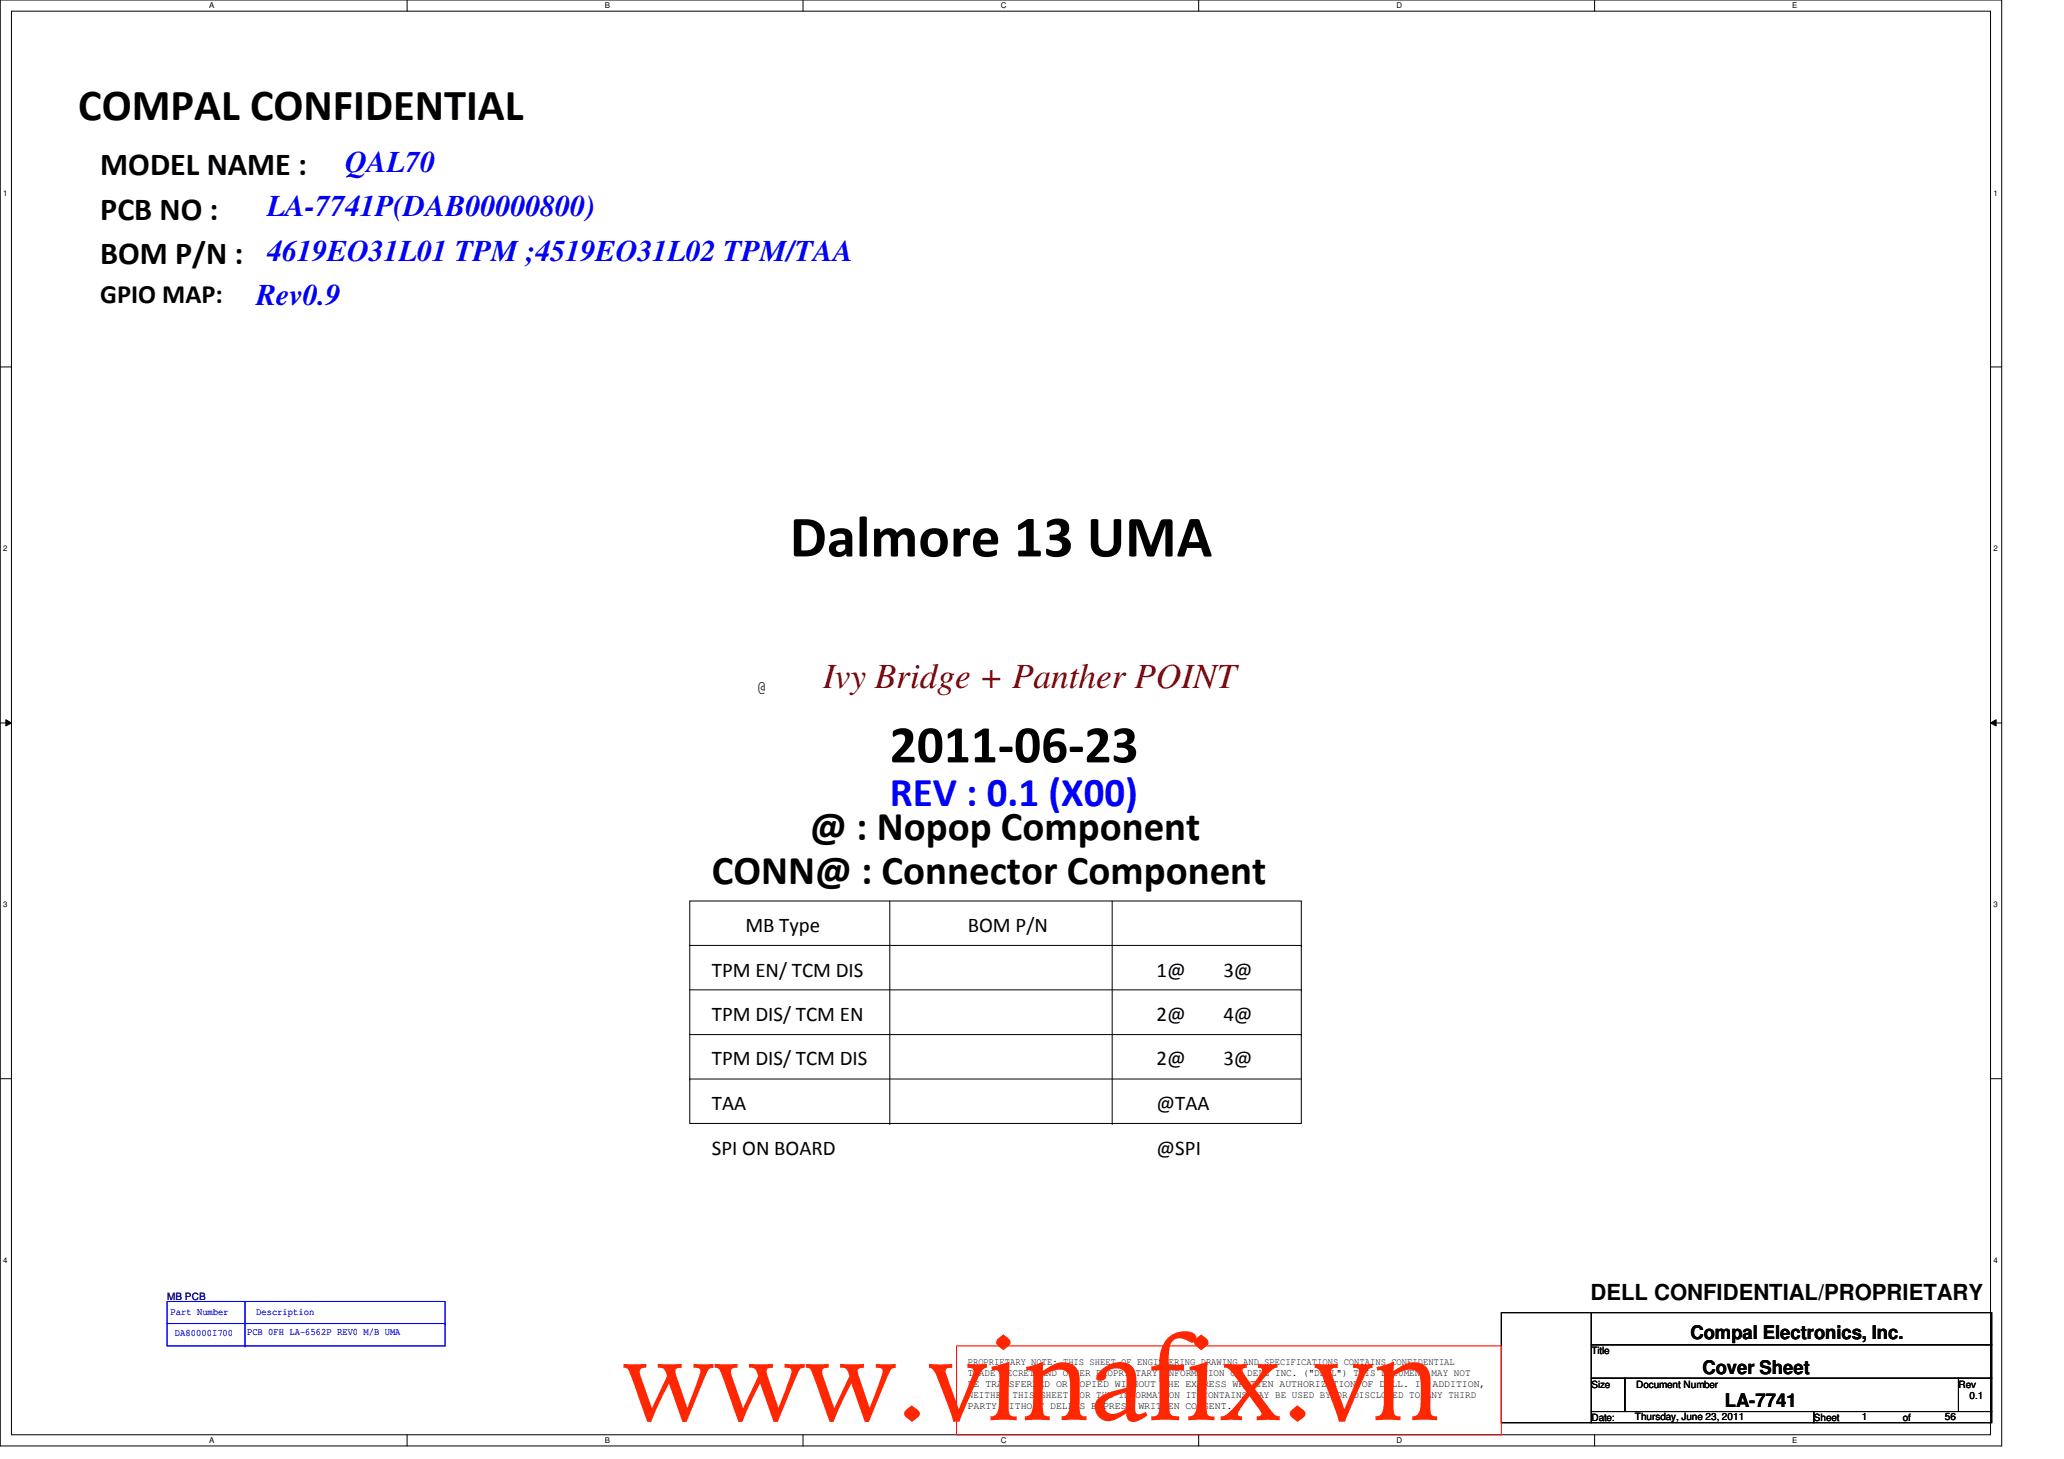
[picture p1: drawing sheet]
<svg xmlns="http://www.w3.org/2000/svg" width="297mm" height="210mm" viewBox="0 0 297 210" stroke-linecap="round" stroke-linejoin="round" font-family="sans-serif">
<defs><g id="words">
<text font-size="16.9" fill="#ff2600" x="89.6" y="204.3">www.vinafix.vn</text>
<text font-size="8.5" x="113.7" y="80.1">Dalmore 13 UMA</text>
<text font-size="7.7" x="128.1" y="109.7">2011-06-23</text>
<text font-size="6.4" x="11.3" y="17.3">COMPAL CONFIDENTIAL</text>
<text font-size="5.9" fill="#00f" x="128.1" y="116">REV : 0.1 (X00)</text>
<g font-size="5.9">
<text x="116.6" y="120.8">@ : Nopop Component</text>
<text x="102.4" y="127.2">CONN@ : Connector Component</text>
</g>
<text font-size="5.1" fill="#800000" x="118.4" y="98.9">Ivy Bridge + Panther POINT</text>
<g font-size="4.6">
<text x="14.4" y="25.2">MODEL NAME :</text>
<text x="14.4" y="31.6">PCB NO :</text>
<text x="14.4" y="38">BOM P/N :</text>
</g>
<g font-size="4.3" fill="#00f">
<text x="49.7" y="24.7">QAL70</text>
<text x="38.4" y="31.1">LA-7741P(DAB00000800)</text>
<text x="38.4" y="37.5">4619EO31L01 TPM ;4519EO31L02 TPM/TAA</text>
<text x="36.9" y="43.9">Rev0.9</text>
</g>
<text font-size="3.8" x="14.4" y="43.6">GPIO MAP:</text>
<text font-size="3.2" x="228.9" y="187">DELL CONFIDENTIAL/PROPRIETARY</text>
<g font-size="3">
<text x="107.3" y="134.1">MB Type</text>
<text x="139.3" y="134.1">BOM P/N</text>
<text x="102.4" y="140.5">TPM EN/ TCM DIS</text>
<text x="166.5" y="140.5">1@</text>
<text x="176.1" y="140.5">3@</text>
<text x="102.4" y="146.9">TPM DIS/ TCM EN</text>
<text x="166.5" y="146.9">2@</text>
<text x="176.1" y="146.9">4@</text>
<text x="102.4" y="153.3">TPM DIS/ TCM DIS</text>
<text x="166.4" y="153.3">2@</text>
<text x="176.1" y="153.3">3@</text>
<text x="102.4" y="159.7">TAA</text>
<text x="166.5" y="159.7">@TAA</text>
<text x="102.4" y="166.1">SPI ON BOARD</text>
<text x="166.5" y="166.1">@SPI</text>
</g>
<g font-size="2.7">
<text x="243.3" y="192.7">Compal Electronics, Inc.</text>
<text x="245" y="197.6">Cover Sheet</text>
<text x="248.2" y="202.4">LA-7741</text>
</g>
<text font-size="2.5" x="108.9" y="99.7">@</text>
<text font-size="1.4" fill="#000080" x="24" y="187">MB PCB</text>
<g font-size="1.4" fill="#00f">
<text x="24.5" y="189.2">Part Number</text>
<text x="36.9" y="189.2">Description</text>
<text x="25.2" y="192.3">DA80000I700</text>
<text x="35.6" y="192.1">PCB 0FH LA-6562P REV0 M/B UMA</text>
</g>
<g font-size="1.4">
<text x="139.3" y="196.4">PROPRIETARY NOTE: THIS SHEET OF ENGINEERING DRAWING AND SPECIFICATIONS CONTAINS CONFIDENTIAL</text>
<text x="139.3" y="198">TRADE SECRET AND OTHER PROPRIETARY INFORMATION OF DELL INC. (&quot;DELL&quot;) THIS DOCUMENT MAY NOT</text>
<text x="229" y="194.8">Title</text>
<text x="139.3" y="199.6">BE TRANSFERRED OR COPIED WITHOUT THE EXPRESS WRITTEN AUTHORIZATION OF DELL. IN ADDITION,</text>
<text x="139.3" y="201.1">NEITHER THIS SHEET NOR THE INFORMATION IT CONTAINS WAY BE USED BY OR DISCLOSED TO ANY THIRD</text>
<text x="139.3" y="202.7">PARTY WITHOUT DELL'S EXPRESS WRITTEN CONSENT.</text>
<text x="229" y="199.6">Size</text>
<text x="235.5" y="199.6">Document Number</text>
<text x="281.9" y="199.6">Rev</text>
<text x="283.5" y="201.2">0.1</text>
<text x="229" y="204.4">Date:</text>
<text x="235.3" y="204.3">Thursday, June 23, 2011</text>
<text x="261" y="204.4">Sheet</text>
<text x="267.9" y="204.3">1</text>
<text x="273.9" y="204.4">of</text>
<text x="279.9" y="204.3">56</text>
</g>
<g font-size="1.1">
<text x="30.1" y="1.1">A</text>
<text x="87" y="1.1">B</text>
<text x="144" y="1.1">C</text>
<text x="201" y="1.1">D</text>
<text x="257.9" y="1.1">E</text>
<text x=".5" y="28.2">1</text>
<text x="286.9" y="28.2">1</text>
<text x=".5" y="79.3">2</text>
<text x="286.9" y="79.3">2</text>
<text x=".5" y="130.6">3</text>
<text x="286.9" y="130.6">3</text>
<text x=".5" y="181.7">4</text>
<text x="286.9" y="181.7">4</text>
<text x="30.1" y="207.6">A</text>
<text x="87" y="207.6">B</text>
<text x="144" y="207.6">C</text>
<text x="201" y="207.6">D</text>
<text x="257.9" y="207.6">E</text>
</g>
</g></defs>
<path d="M0 0h288.1v208h-288.1zM1.6 1.6h284.9v204.8h-284.9z" fill="none" stroke="#000" stroke-width=".14"/>
<g fill="#fff">
<path d="M30.1 .2h.7v1.2h-.7z"/>
<path d="M30.1 206.6h.7v1.2h-.7z"/>
</g>
<path d="M58.6 0v1.6M58.6 206.4v1.6" fill="none" stroke="#000" stroke-width=".14"/>
<g fill="#fff">
<path d="M87 .2h.8v1.2h-.8z"/>
<path d="M87 206.6h.8v1.2h-.8z"/>
</g>
<path d="M115.6 0v1.6M115.6 206.4v1.6" fill="none" stroke="#000" stroke-width=".14"/>
<g fill="#fff">
<path d="M144 .2h.8v1.2h-.8z"/>
<path d="M144 206.6h.8v1.2h-.8z"/>
</g>
<path d="M172.5 0v1.6M172.5 206.4v1.6" fill="none" stroke="#000" stroke-width=".14"/>
<g fill="#fff">
<path d="M201 .2h.7v1.2h-.7z"/>
<path d="M201 206.6h.7v1.2h-.7z"/>
</g>
<path d="M229.5 0v1.6M229.5 206.4v1.6" fill="none" stroke="#000" stroke-width=".14"/>
<g fill="#fff">
<path d="M257.9 .2h.8v1.2h-.8z"/>
<path d="M257.9 206.6h.8v1.2h-.8z"/>
<path d="M.5 27.2h.6v1.2h-.6z"/>
<path d="M286.9 27.2h.6v1.2h-.6z"/>
<path d="M.5 78.4h.6v1.1h-.6z"/>
<path d="M286.9 78.4h.6v1.1h-.6z"/>
</g>
<path d="M0 52.8h1.6M286.5 52.8h1.6" fill="none" stroke="#000" stroke-width=".14"/>
<g fill="#fff">
<path d="M.5 129.6h.6v1.2h-.6z"/>
<path d="M286.9 129.6h.6v1.2h-.6z"/>
</g>
<path d="M0 104h1.6M.8 103.5l.8 .5-.8 .4zM286.5 104l.8-.5v.9zM286.5 104h1.6" fill="none" stroke="#000" stroke-width=".14"/>
<path d="M.8 103.5l.8 .5-.8 .4zM286.5 104l.8-.5v.9z" fill="#000"/>
<g fill="#fff">
<path d="M.5 180.8h.6v1.1h-.6z"/>
<path d="M286.9 180.8h.6v1.1h-.6z"/>
</g>
<g fill="none" stroke="#000" stroke-width=".14">
<path d="M99.3 129.6h88v32h-88zM99.3 136h88M128.1 129.6v32M160.1 129.6v32M187.3 136h.1M0 155.2h1.6M99.3 155.2h.1M99.3 148.8h88M99.3 142.4h88M99.3 155.2h88M187.3 148.8h.1M187.3 142.4h.1"/>
<path d="M286.5 155.2h1.6M128.1 161.6h.1M160.1 161.6h.1M216.1 188.8h12.9v15.9h-12.9zM229 188.8h57.6v4.7h-57.6zM229 193.5h57.6v4.8h-57.6zM229 198.3h4.8v4.8h-4.8zM233.8 198.3h48.1v4.8h-48.1zM281.9 198.3h4.7v4.8h-4.7zM229 203.1h32v1.6h-32zM261 203.1h25.6v1.6h-25.6z"/>
</g>
<path d="M137.7 193.6h78.4v12.8h-78.4z" fill="none" stroke="#f00" stroke-width=".14"/>
<path d="M24 187.2h40v6.4h-40zM24 190.4h40M35.3 193.6h.1M35.3 187.2v6.4M64 190.4h.1" fill="none" stroke="#00f" stroke-width=".14"/>
<use href="#words"/>
</svg>
